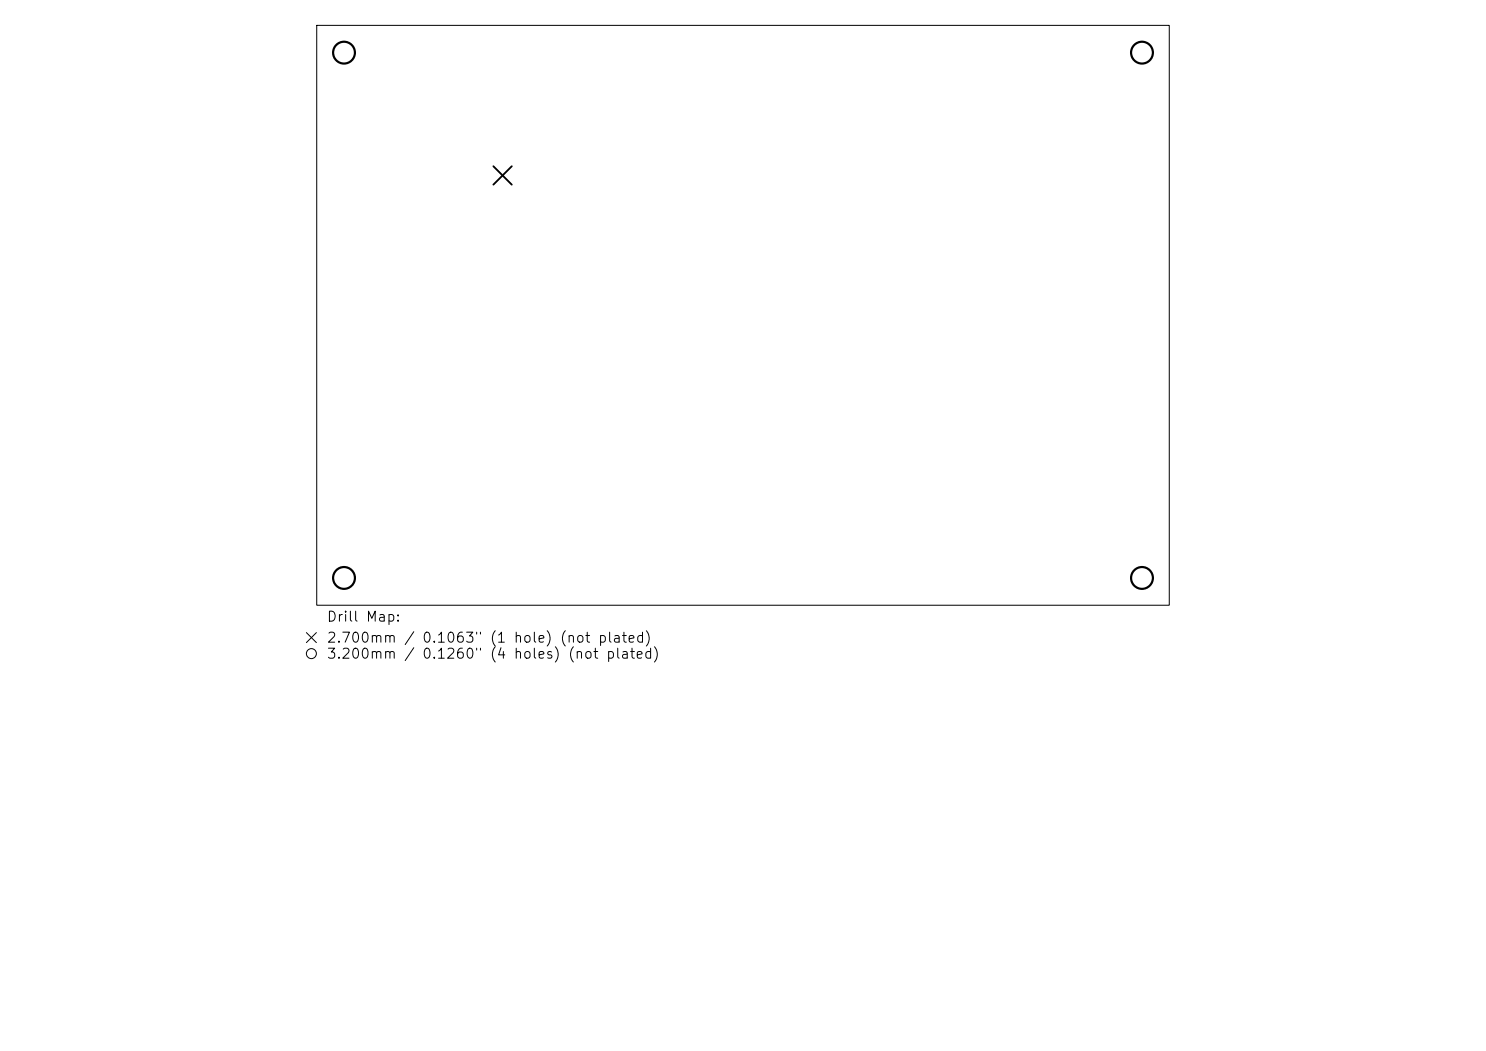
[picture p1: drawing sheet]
<svg xmlns="http://www.w3.org/2000/svg" width="297mm" height="210mm" viewBox="0 0 297 210" stroke-linecap="round" stroke-linejoin="round" font-family="sans-serif">
<defs><g id="words">
<g font-size="2">
<text x="65.2" y="124.7">Drill Map:</text>
<text x="65.2" y="128.9">2.700mm / 0.1063&quot; (1 hole) (not plated)</text>
<text x="65.2" y="132.1">3.200mm / 0.1260&quot; (4 holes) (not plated)</text>
</g>
</g></defs>
<g fill="none" stroke="#000" stroke-width=".2">
<path d="M63.3 5.1h170.4v115.8h-170.4zM61.2 126.4l2 2M63.2 126.4l-2 2"/>
<circle cx="62.2" cy="130.6" r="1"/>
</g>
<path d="M98.6 33.2l3.7 3.7M102.3 33.2l-3.7 3.7" fill="none" stroke="#000" stroke-width=".37"/>
<g fill="none" stroke="#000" stroke-width=".44">
<circle cx="68.8" cy="10.5" r="2.18"/>
<circle cx="228.2" cy="10.5" r="2.18"/>
<circle cx="68.8" cy="115.5" r="2.18"/>
<circle cx="228.2" cy="115.5" r="2.18"/>
</g>
<use href="#words"/>
</svg>
